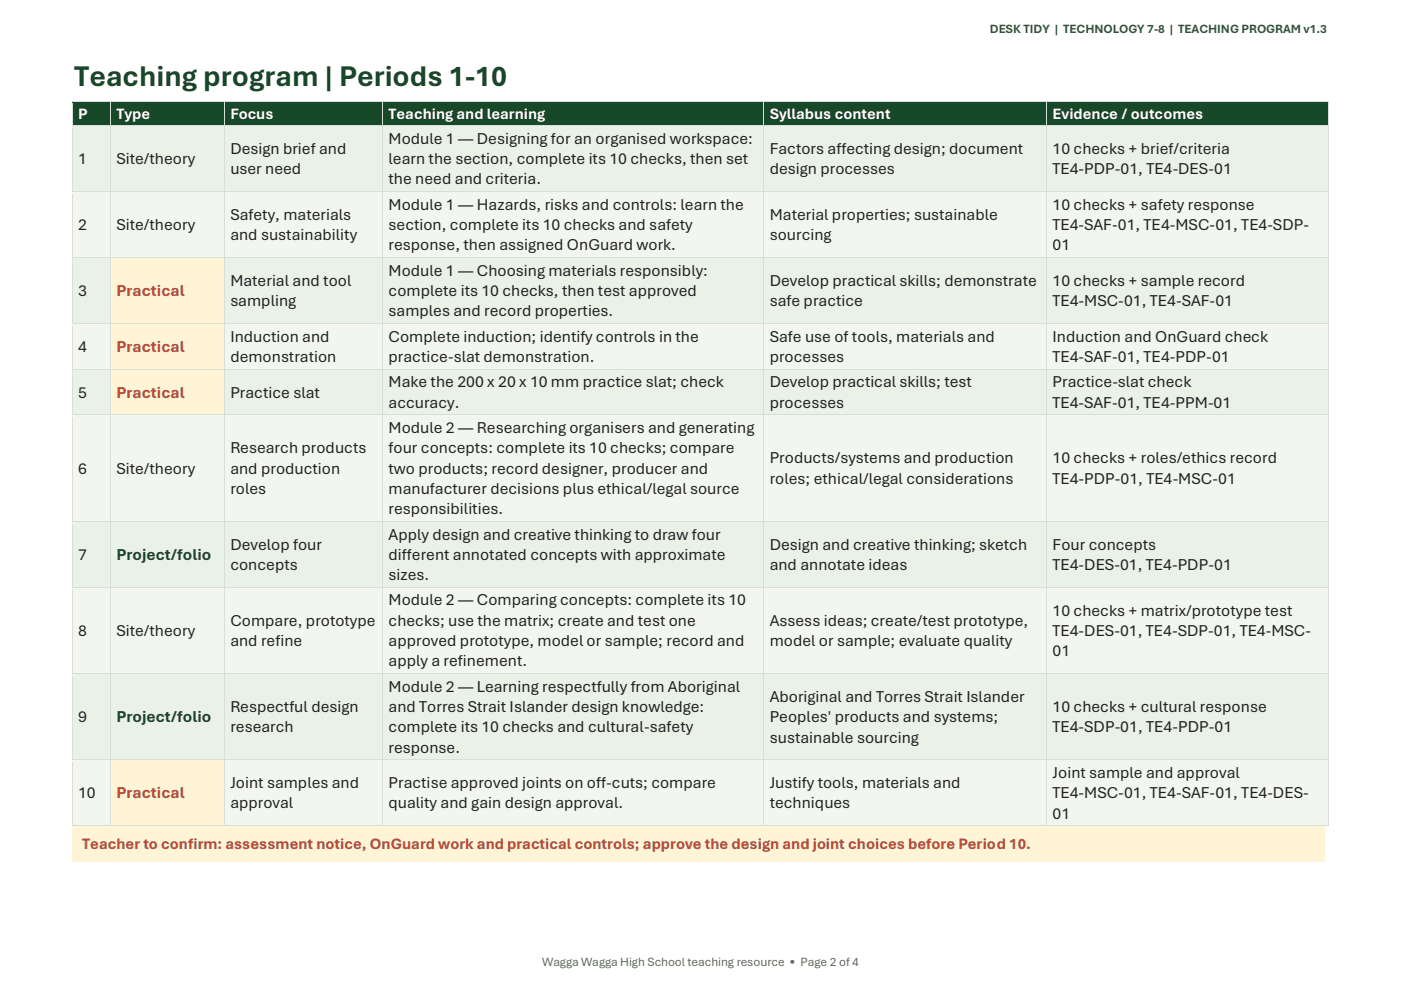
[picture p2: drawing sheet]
<svg xmlns="http://www.w3.org/2000/svg" width="297mm" height="210mm" viewBox="0 0 297 210" stroke-linecap="round" stroke-linejoin="round" font-family="sans-serif">
<defs><g id="words">
<text font-size="6.3" fill="#174829" x="15.7" y="18.2">Teaching program | Periods 1-10</text>
<g font-size="3.5" fill="#222">
<text x="16.6" y="34.8">1</text>
<text x="24.7" y="34.8">Site/theory</text>
<text x="48.8" y="32.6">Design brief and</text>
<text x="82.4" y="30.5">Module 1 — Designing for an organised workspace:</text>
<text x="82.4" y="34.8">learn the section, complete its 10 checks, then set</text>
<text x="163.1" y="32.6">Factors affecting design; document</text>
<text x="223.1" y="32.6">10 checks + brief/criteria</text>
<text x="48.8" y="36.9">user need</text>
<text x="82.4" y="39.1">the need and criteria.</text>
<text x="163.1" y="36.9">design processes</text>
<text x="223.1" y="36.9">TE4-PDP-01, TE4-DES-01</text>
<text x="48.8" y="46.6">Safety, materials</text>
<text x="82.4" y="44.5">Module 1 — Hazards, risks and controls: learn the</text>
<text x="163.1" y="46.6">Material properties; sustainable</text>
<text x="223.1" y="44.5">10 checks + safety response</text>
<text x="16.6" y="48.8">2</text>
<text x="24.7" y="48.8">Site/theory</text>
<text x="48.8" y="50.9">and sustainability</text>
<text x="82.4" y="48.8">section, complete its 10 checks and safety</text>
<text x="82.4" y="53.1">response, then assigned OnGuard work.</text>
<text x="163.1" y="50.9">sourcing</text>
<text x="223.1" y="48.8">TE4-SAF-01, TE4-MSC-01, TE4-SDP-</text>
<text x="223.1" y="53.1">01</text>
<text x="82.4" y="58.4">Module 1 — Choosing materials responsibly:</text>
<text x="16.6" y="62.8">3</text>
<text x="48.8" y="60.6">Material and tool</text>
<text x="48.8" y="64.9">sampling</text>
<text x="82.4" y="62.8">complete its 10 checks, then test approved</text>
<text x="163.1" y="60.6">Develop practical skills; demonstrate</text>
<text x="163.1" y="64.9">safe practice</text>
<text x="223.1" y="60.6">10 checks + sample record</text>
<text x="223.1" y="64.9">TE4-MSC-01, TE4-SAF-01</text>
<text x="82.4" y="67.1">samples and record properties.</text>
<text x="16.6" y="74.6">4</text>
<text x="48.8" y="72.4">Induction and</text>
<text x="48.8" y="76.7">demonstration</text>
<text x="82.4" y="72.4">Complete induction; identify controls in the</text>
<text x="82.4" y="76.7">practice-slat demonstration.</text>
<text x="163.1" y="72.4">Safe use of tools, materials and</text>
<text x="163.1" y="76.7">processes</text>
<text x="223.1" y="72.4">Induction and OnGuard check</text>
<text x="223.1" y="76.7">TE4-SAF-01, TE4-PDP-01</text>
<text x="82.4" y="82.1">Make the 200 x 20 x 10 mm practice slat; check</text>
<text x="163.1" y="82.1">Develop practical skills; test</text>
<text x="223.1" y="82.1">Practice-slat check</text>
<text x="16.6" y="84.3">5</text>
<text x="48.8" y="84.3">Practice slat</text>
<text x="82.4" y="86.4">accuracy.</text>
<text x="163.1" y="86.4">processes</text>
<text x="223.1" y="86.4">TE4-SAF-01, TE4-PPM-01</text>
<text x="82.4" y="91.8">Module 2 — Researching organisers and generating</text>
<text x="16.6" y="100.4">6</text>
<text x="24.7" y="100.4">Site/theory</text>
<text x="48.8" y="96.1">Research products</text>
<text x="48.8" y="100.4">and production</text>
<text x="82.4" y="96.1">four concepts: complete its 10 checks; compare</text>
<text x="82.4" y="100.4">two products; record designer, producer and</text>
<text x="163.1" y="98.2">Products/systems and production</text>
<text x="223.1" y="98.2">10 checks + roles/ethics record</text>
<text x="48.8" y="104.7">roles</text>
<text x="82.4" y="104.7">manufacturer decisions plus ethical/legal source</text>
<text x="163.1" y="102.5">roles; ethical/legal considerations</text>
<text x="223.1" y="102.5">TE4-PDP-01, TE4-MSC-01</text>
<text x="82.4" y="109">responsibilities.</text>
<text x="16.6" y="118.7">7</text>
<text x="48.8" y="116.5">Develop four</text>
<text x="82.4" y="114.4">Apply design and creative thinking to draw four</text>
<text x="82.4" y="118.7">different annotated concepts with approximate</text>
<text x="163.1" y="116.5">Design and creative thinking; sketch</text>
<text x="223.1" y="116.5">Four concepts</text>
<text x="48.8" y="120.8">concepts</text>
<text x="82.4" y="123">sizes.</text>
<text x="163.1" y="120.8">and annotate ideas</text>
<text x="223.1" y="120.8">TE4-DES-01, TE4-PDP-01</text>
<text x="82.4" y="128.3">Module 2 — Comparing concepts: complete its 10</text>
<text x="223.1" y="130.5">10 checks + matrix/prototype test</text>
<text x="16.6" y="134.8">8</text>
<text x="24.7" y="134.8">Site/theory</text>
<text x="48.8" y="132.7">Compare, prototype</text>
<text x="48.8" y="136.9">and refine</text>
<text x="82.4" y="132.7">checks; use the matrix; create and test one</text>
<text x="82.4" y="136.9">approved prototype, model or sample; record and</text>
<text x="163.1" y="132.7">Assess ideas; create/test prototype,</text>
<text x="163.1" y="136.9">model or sample; evaluate quality</text>
<text x="223.1" y="134.8">TE4-DES-01, TE4-SDP-01, TE4-MSC-</text>
<text x="82.4" y="141.2">apply a refinement.</text>
<text x="223.1" y="139.1">01</text>
<text x="82.4" y="146.6">Module 2 — Learning respectfully from Aboriginal</text>
<text x="163.1" y="148.8">Aboriginal and Torres Strait Islander</text>
<text x="16.6" y="153.1">9</text>
<text x="48.8" y="151">Respectful design</text>
<text x="48.8" y="155.2">research</text>
<text x="82.4" y="151">and Torres Strait Islander design knowledge:</text>
<text x="82.4" y="155.2">complete its 10 checks and cultural-safety</text>
<text x="163.1" y="153.1">Peoples' products and systems;</text>
<text x="223.1" y="151">10 checks + cultural response</text>
<text x="223.1" y="155.2">TE4-SDP-01, TE4-PDP-01</text>
<text x="82.4" y="159.5">response.</text>
<text x="163.1" y="157.4">sustainable sourcing</text>
<text x="48.8" y="167.1">Joint samples and</text>
<text x="82.4" y="167.1">Practise approved joints on off-cuts; compare</text>
<text x="163.1" y="167.1">Justify tools, materials and</text>
<text x="223.1" y="164.9">Joint sample and approval</text>
<text x="16.6" y="169.2">10</text>
<text x="48.8" y="171.4">approval</text>
<text x="82.4" y="171.4">quality and gain design approval.</text>
<text x="163.1" y="171.4">techniques</text>
<text x="223.1" y="169.2">TE4-MSC-01, TE4-SAF-01, TE4-DES-</text>
<text x="223.1" y="173.5">01</text>
</g>
<g font-size="3.5" fill="#bd472f">
<text x="24.7" y="62.8">Practical</text>
<text x="24.7" y="74.6">Practical</text>
<text x="24.7" y="84.3">Practical</text>
<text x="24.7" y="169.2">Practical</text>
</g>
<g font-size="3.5" fill="#174829">
<text x="24.7" y="118.7">Project/folio</text>
<text x="24.7" y="153.1">Project/folio</text>
</g>
<g font-size="3.3" fill="#fff">
<text x="16.6" y="25.2">P</text>
<text x="24.7" y="25.2">Type</text>
<text x="48.8" y="25.2">Focus</text>
<text x="82.4" y="25.2">Teaching and learning</text>
<text x="163.1" y="25.2">Syllabus content</text>
<text x="223.1" y="25.2">Evidence / outcomes</text>
</g>
<text font-size="3.3" fill="#bd472f" x="17.4" y="179.9">Teacher to confirm: assessment notice, OnGuard work and practical controls; approve the design and joint choices before Period 10.</text>
<text font-size="2.7" fill="#315d3a" x="209.8" y="7.1">DESK TIDY | TECHNOLOGY 7-8 | TEACHING PROGRAM v1.3</text>
<text font-size="2.7" fill="#5f685f" x="114.9" y="204.8">Wagga Wagga High School teaching resource • Page 2 of 4</text>
</g></defs>
<g fill="#174829">
<path d="M15.4 21.6h7.9v4.9h-7.9z" fill-rule="evenodd"/>
<path d="M16.6 22h5.6v4.1h-5.6z" fill-rule="evenodd"/>
<path d="M23.5 21.6h24v4.9h-24z" fill-rule="evenodd"/>
<path d="M24.7 22h21.7v4.1h-21.7z" fill-rule="evenodd"/>
<path d="M47.7 21.6h33.3v4.9h-33.3z" fill-rule="evenodd"/>
<path d="M48.8 22h31.1v4.1h-31.1z" fill-rule="evenodd"/>
<path d="M81.2 21.6h80.6v4.9h-80.6z" fill-rule="evenodd"/>
<path d="M82.4 22h78.3v4.1h-78.3z" fill-rule="evenodd"/>
<path d="M162 21.6h59.7v4.9h-59.7z" fill-rule="evenodd"/>
<path d="M163.1 22h57.5v4.1h-57.5z" fill-rule="evenodd"/>
<path d="M221.9 21.6h59.7v4.9h-59.7z" fill-rule="evenodd"/>
<path d="M223.1 22h57.3v4.1h-57.3z" fill-rule="evenodd"/>
</g>
<g fill="#d8ded9">
<path d="M15.2 21.3h.2v.7h-.2z" fill-rule="evenodd"/>
<path d="M15.2 21.3h.2v.3h-.2z" fill-rule="evenodd"/>
</g>
<path d="M15.4 21.4h7.9" fill="none" stroke="#d8ded9" stroke-width=".21"/>
<path d="M15.4 21.8h7.9" fill="none" stroke="#174829" stroke-width=".42"/>
<g fill="#d8ded9">
<path d="M23.3 21.6h.2v.4h-.2z" fill-rule="evenodd"/>
<path d="M23.3 21.3h.2v.3h-.2z" fill-rule="evenodd"/>
</g>
<path d="M23.5 21.4h24" fill="none" stroke="#d8ded9" stroke-width=".21"/>
<path d="M23.5 21.8h24" fill="none" stroke="#174829" stroke-width=".42"/>
<g fill="#d8ded9">
<path d="M47.5 21.6h.2v.4h-.2z" fill-rule="evenodd"/>
<path d="M47.5 21.3h.2v.3h-.2z" fill-rule="evenodd"/>
</g>
<path d="M47.7 21.4h33.3" fill="none" stroke="#d8ded9" stroke-width=".21"/>
<path d="M47.7 21.8h33.3" fill="none" stroke="#174829" stroke-width=".42"/>
<g fill="#d8ded9">
<path d="M81 21.6h.2v.4h-.2z" fill-rule="evenodd"/>
<path d="M81 21.3h.2v.3h-.2z" fill-rule="evenodd"/>
</g>
<path d="M81.2 21.4h80.6" fill="none" stroke="#d8ded9" stroke-width=".21"/>
<path d="M81.2 21.8h80.6" fill="none" stroke="#174829" stroke-width=".42"/>
<g fill="#d8ded9">
<path d="M161.8 21.6h.2v.4h-.2z" fill-rule="evenodd"/>
<path d="M161.8 21.3h.2v.3h-.2z" fill-rule="evenodd"/>
</g>
<path d="M162 21.4h59.7" fill="none" stroke="#d8ded9" stroke-width=".21"/>
<path d="M162 21.8h59.7" fill="none" stroke="#174829" stroke-width=".42"/>
<g fill="#d8ded9">
<path d="M221.7 21.6h.2v.4h-.2z" fill-rule="evenodd"/>
<path d="M221.7 21.3h.2v.3h-.2z" fill-rule="evenodd"/>
</g>
<path d="M221.9 21.4h59.6" fill="none" stroke="#d8ded9" stroke-width=".21"/>
<path d="M221.9 21.8h59.6" fill="none" stroke="#174829" stroke-width=".42"/>
<g fill="#d8ded9">
<path d="M281.5 21.3h.2v.7h-.2z" fill-rule="evenodd"/>
<path d="M281.5 21.3h.2v.3h-.2z" fill-rule="evenodd"/>
</g>
<path d="M15.3 26.3h266.3" fill="none" stroke="#174829" stroke-width=".42"/>
<path d="M15.3 22v4.5M23.4 22v4.5M47.6 22v4.5M81.1 22v4.5M161.9 22v4.5M221.8 22v4.5M281.6 22v4.5" fill="none" stroke="#d8ded9" stroke-width=".21"/>
<g fill="#eaf1e7">
<path d="M15.4 26.7h7.9v13.8h-7.9z" fill-rule="evenodd"/>
<path d="M16.6 31.5h5.6v4.2h-5.6z" fill-rule="evenodd"/>
<path d="M23.5 26.7h24v13.8h-24z" fill-rule="evenodd"/>
<path d="M24.7 31.5h21.7v4.2h-21.7z" fill-rule="evenodd"/>
<path d="M47.7 26.7h33.3v13.8h-33.3z" fill-rule="evenodd"/>
<path d="M48.8 29.3h31.1v4.3h-31.1z" fill-rule="evenodd"/>
<path d="M48.8 33.6h31.1v4.3h-31.1z" fill-rule="evenodd"/>
<path d="M81.2 26.7h80.6v13.8h-80.6z" fill-rule="evenodd"/>
<path d="M82.4 27.1h78.3v4.4h-78.3z" fill-rule="evenodd"/>
<path d="M82.4 31.5h78.3v4.2h-78.3z" fill-rule="evenodd"/>
<path d="M82.4 35.7h78.3v4.4h-78.3z" fill-rule="evenodd"/>
<path d="M162 26.7h59.7v13.8h-59.7z" fill-rule="evenodd"/>
<path d="M163.1 29.3h57.5v4.3h-57.5z" fill-rule="evenodd"/>
<path d="M163.1 33.6h57.5v4.3h-57.5z" fill-rule="evenodd"/>
<path d="M221.9 26.7h59.7v13.8h-59.7z" fill-rule="evenodd"/>
<path d="M223.1 29.3h57.3v4.3h-57.3z" fill-rule="evenodd"/>
<path d="M223.1 33.6h57.3v4.3h-57.3z" fill-rule="evenodd"/>
</g>
<path d="M15.2 26.5h.2v.6h-.2z" fill-rule="evenodd" fill="#d8ded9"/>
<path d="M15.4 26.6h7.9" fill="none" stroke="#d8ded9" stroke-width=".21"/>
<path d="M15.4 26.9h7.9" fill="none" stroke="#eaf1e7" stroke-width=".42"/>
<path d="M23.3 26.5h.2v.6h-.2z" fill-rule="evenodd" fill="#d8ded9"/>
<path d="M23.5 26.6h24" fill="none" stroke="#d8ded9" stroke-width=".21"/>
<path d="M23.5 26.9h24" fill="none" stroke="#eaf1e7" stroke-width=".42"/>
<path d="M47.5 26.5h.2v.6h-.2z" fill-rule="evenodd" fill="#d8ded9"/>
<path d="M47.7 26.6h33.3" fill="none" stroke="#d8ded9" stroke-width=".21"/>
<path d="M47.7 26.9h33.3" fill="none" stroke="#eaf1e7" stroke-width=".42"/>
<path d="M81 26.5h.2v.6h-.2z" fill-rule="evenodd" fill="#d8ded9"/>
<path d="M81.2 26.6h80.6" fill="none" stroke="#d8ded9" stroke-width=".21"/>
<path d="M81.2 26.9h80.6" fill="none" stroke="#eaf1e7" stroke-width=".42"/>
<path d="M161.8 26.5h.2v.6h-.2z" fill-rule="evenodd" fill="#d8ded9"/>
<path d="M162 26.6h59.7" fill="none" stroke="#d8ded9" stroke-width=".21"/>
<path d="M162 26.9h59.7" fill="none" stroke="#eaf1e7" stroke-width=".42"/>
<path d="M221.7 26.5h.2v.6h-.2z" fill-rule="evenodd" fill="#d8ded9"/>
<path d="M221.9 26.6h59.6" fill="none" stroke="#d8ded9" stroke-width=".21"/>
<path d="M221.9 26.9h59.6" fill="none" stroke="#eaf1e7" stroke-width=".42"/>
<path d="M281.5 26.5h.2v.6h-.2z" fill-rule="evenodd" fill="#d8ded9"/>
<path d="M15.3 40.3h266.3" fill="none" stroke="#eaf1e7" stroke-width=".42"/>
<path d="M15.3 27.1v13.4M23.4 27.1v13.4M47.6 27.1v13.4M81.1 27.1v13.4M161.9 27.1v13.4M221.8 27.1v13.4M281.6 27.1v13.4" fill="none" stroke="#d8ded9" stroke-width=".21"/>
<g fill="#f3f6f0">
<path d="M15.4 40.7h7.9v13.7h-7.9z" fill-rule="evenodd"/>
<path d="M16.6 45.4h5.6v4.3h-5.6z" fill-rule="evenodd"/>
<path d="M23.5 40.7h24v13.7h-24z" fill-rule="evenodd"/>
<path d="M24.7 45.4h21.7v4.3h-21.7z" fill-rule="evenodd"/>
<path d="M47.7 40.7h33.3v13.7h-33.3z" fill-rule="evenodd"/>
<path d="M48.8 43.3h31.1v4.3h-31.1z" fill-rule="evenodd"/>
<path d="M48.8 47.6h31.1v4.3h-31.1z" fill-rule="evenodd"/>
<path d="M81.2 40.7h80.6v13.7h-80.6z" fill-rule="evenodd"/>
<path d="M82.4 41.1h78.3v4.3h-78.3z" fill-rule="evenodd"/>
<path d="M82.4 45.4h78.3v4.3h-78.3z" fill-rule="evenodd"/>
<path d="M82.4 49.7h78.3v4.3h-78.3z" fill-rule="evenodd"/>
<path d="M162 40.7h59.7v13.7h-59.7z" fill-rule="evenodd"/>
<path d="M163.1 43.3h57.5v4.3h-57.5z" fill-rule="evenodd"/>
<path d="M163.1 47.6h57.5v4.3h-57.5z" fill-rule="evenodd"/>
<path d="M221.9 40.7h59.7v13.7h-59.7z" fill-rule="evenodd"/>
<path d="M223.1 41.1h57.3v4.3h-57.3z" fill-rule="evenodd"/>
<path d="M223.1 45.4h57.3v4.3h-57.3z" fill-rule="evenodd"/>
<path d="M223.1 49.7h57.3v4.3h-57.3z" fill-rule="evenodd"/>
</g>
<path d="M15.2 40.5h.2v.6h-.2z" fill-rule="evenodd" fill="#d8ded9"/>
<path d="M15.4 40.6h7.9" fill="none" stroke="#d8ded9" stroke-width=".21"/>
<path d="M15.4 40.9h7.9" fill="none" stroke="#f3f6f0" stroke-width=".42"/>
<path d="M23.3 40.5h.2v.6h-.2z" fill-rule="evenodd" fill="#d8ded9"/>
<path d="M23.5 40.6h24" fill="none" stroke="#d8ded9" stroke-width=".21"/>
<path d="M23.5 40.9h24" fill="none" stroke="#f3f6f0" stroke-width=".42"/>
<path d="M47.5 40.5h.2v.6h-.2z" fill-rule="evenodd" fill="#d8ded9"/>
<path d="M47.7 40.6h33.3" fill="none" stroke="#d8ded9" stroke-width=".21"/>
<path d="M47.7 40.9h33.3" fill="none" stroke="#f3f6f0" stroke-width=".42"/>
<path d="M81 40.5h.2v.6h-.2z" fill-rule="evenodd" fill="#d8ded9"/>
<path d="M81.2 40.6h80.6" fill="none" stroke="#d8ded9" stroke-width=".21"/>
<path d="M81.2 40.9h80.6" fill="none" stroke="#f3f6f0" stroke-width=".42"/>
<path d="M161.8 40.5h.2v.6h-.2z" fill-rule="evenodd" fill="#d8ded9"/>
<path d="M162 40.6h59.7" fill="none" stroke="#d8ded9" stroke-width=".21"/>
<path d="M162 40.9h59.7" fill="none" stroke="#f3f6f0" stroke-width=".42"/>
<path d="M221.7 40.5h.2v.6h-.2z" fill-rule="evenodd" fill="#d8ded9"/>
<path d="M221.9 40.6h59.6" fill="none" stroke="#d8ded9" stroke-width=".21"/>
<path d="M221.9 40.9h59.6" fill="none" stroke="#f3f6f0" stroke-width=".42"/>
<path d="M281.5 40.5h.2v.6h-.2z" fill-rule="evenodd" fill="#d8ded9"/>
<path d="M15.3 54.2h266.3" fill="none" stroke="#f3f6f0" stroke-width=".42"/>
<path d="M15.3 41.1v13.3M23.4 41.1v13.3M47.6 41.1v13.3M81.1 41.1v13.3M161.9 41.1v13.3M221.8 41.1v13.3M281.6 41.1v13.3" fill="none" stroke="#d8ded9" stroke-width=".21"/>
<g fill="#eaf1e7">
<path d="M15.4 54.7h7.9v13.8h-7.9z" fill-rule="evenodd"/>
<path d="M16.6 59.4h5.6v4.3h-5.6z" fill-rule="evenodd"/>
</g>
<g fill="#fff5d6">
<path d="M23.5 54.7h24v13.8h-24z" fill-rule="evenodd"/>
<path d="M24.7 59.4h21.7v4.3h-21.7z" fill-rule="evenodd"/>
</g>
<g fill="#eaf1e7">
<path d="M47.7 54.7h33.3v13.8h-33.3z" fill-rule="evenodd"/>
<path d="M48.8 57.2h31.1v4.4h-31.1z" fill-rule="evenodd"/>
<path d="M48.8 61.6h31.1v4.3h-31.1z" fill-rule="evenodd"/>
<path d="M81.2 54.7h80.6v13.8h-80.6z" fill-rule="evenodd"/>
<path d="M82.4 55.1h78.3v4.3h-78.3z" fill-rule="evenodd"/>
<path d="M82.4 59.4h78.3v4.3h-78.3z" fill-rule="evenodd"/>
<path d="M82.4 63.7h78.3v4.3h-78.3z" fill-rule="evenodd"/>
<path d="M162 54.7h59.7v13.8h-59.7z" fill-rule="evenodd"/>
<path d="M163.1 57.2h57.5v4.4h-57.5z" fill-rule="evenodd"/>
<path d="M163.1 61.6h57.5v4.3h-57.5z" fill-rule="evenodd"/>
<path d="M221.9 54.7h59.7v13.8h-59.7z" fill-rule="evenodd"/>
<path d="M223.1 57.2h57.3v4.4h-57.3z" fill-rule="evenodd"/>
<path d="M223.1 61.6h57.3v4.3h-57.3z" fill-rule="evenodd"/>
</g>
<path d="M15.2 54.4h.2v.7h-.2z" fill-rule="evenodd" fill="#d8ded9"/>
<path d="M15.4 54.6h7.9" fill="none" stroke="#d8ded9" stroke-width=".21"/>
<path d="M15.4 54.9h7.9" fill="none" stroke="#eaf1e7" stroke-width=".42"/>
<path d="M23.3 54.4h.2v.7h-.2z" fill-rule="evenodd" fill="#d8ded9"/>
<path d="M23.5 54.6h24" fill="none" stroke="#d8ded9" stroke-width=".21"/>
<path d="M23.5 54.9h24" fill="none" stroke="#fff5d6" stroke-width=".42"/>
<path d="M47.5 54.4h.2v.7h-.2z" fill-rule="evenodd" fill="#d8ded9"/>
<path d="M47.7 54.6h33.3" fill="none" stroke="#d8ded9" stroke-width=".21"/>
<path d="M47.7 54.9h33.3" fill="none" stroke="#eaf1e7" stroke-width=".42"/>
<path d="M81 54.4h.2v.7h-.2z" fill-rule="evenodd" fill="#d8ded9"/>
<path d="M81.2 54.6h80.6" fill="none" stroke="#d8ded9" stroke-width=".21"/>
<path d="M81.2 54.9h80.6" fill="none" stroke="#eaf1e7" stroke-width=".42"/>
<path d="M161.8 54.4h.2v.7h-.2z" fill-rule="evenodd" fill="#d8ded9"/>
<path d="M162 54.6h59.7" fill="none" stroke="#d8ded9" stroke-width=".21"/>
<path d="M162 54.9h59.7" fill="none" stroke="#eaf1e7" stroke-width=".42"/>
<path d="M221.7 54.4h.2v.7h-.2z" fill-rule="evenodd" fill="#d8ded9"/>
<path d="M221.9 54.6h59.6" fill="none" stroke="#d8ded9" stroke-width=".21"/>
<path d="M221.9 54.9h59.6" fill="none" stroke="#eaf1e7" stroke-width=".42"/>
<path d="M281.5 54.4h.2v.7h-.2z" fill-rule="evenodd" fill="#d8ded9"/>
<path d="M15.3 68.3h8.2M47.6 68.3h234" fill="none" stroke="#eaf1e7" stroke-width=".42"/>
<path d="M15.3 55.1v13.4M23.4 55.1v13.4M47.6 55.1v13.4M81.1 55.1v13.4M161.9 55.1v13.4M221.8 55.1v13.4M281.6 55.1v13.4" fill="none" stroke="#d8ded9" stroke-width=".21"/>
<path d="M23.5 68.3h24.1" fill="none" stroke="#fff5d6" stroke-width=".42"/>
<g fill="#f3f6f0">
<path d="M15.4 68.7h7.9v9.4h-7.9z" fill-rule="evenodd"/>
<path d="M16.6 71.2h5.6v4.3h-5.6z" fill-rule="evenodd"/>
</g>
<g fill="#fff5d6">
<path d="M23.5 68.7h24v9.4h-24z" fill-rule="evenodd"/>
<path d="M24.7 71.2h21.7v4.3h-21.7z" fill-rule="evenodd"/>
</g>
<g fill="#f3f6f0">
<path d="M47.7 68.7h33.3v9.4h-33.3z" fill-rule="evenodd"/>
<path d="M48.8 69.1h31.1v4.3h-31.1z" fill-rule="evenodd"/>
<path d="M48.8 73.4h31.1v4.3h-31.1z" fill-rule="evenodd"/>
<path d="M81.2 68.7h80.6v9.4h-80.6z" fill-rule="evenodd"/>
<path d="M82.4 69.1h78.3v4.3h-78.3z" fill-rule="evenodd"/>
<path d="M82.4 73.4h78.3v4.3h-78.3z" fill-rule="evenodd"/>
<path d="M162 68.7h59.7v9.4h-59.7z" fill-rule="evenodd"/>
<path d="M163.1 69.1h57.5v4.3h-57.5z" fill-rule="evenodd"/>
<path d="M163.1 73.4h57.5v4.3h-57.5z" fill-rule="evenodd"/>
<path d="M221.9 68.7h59.7v9.4h-59.7z" fill-rule="evenodd"/>
<path d="M223.1 69.1h57.3v4.3h-57.3z" fill-rule="evenodd"/>
<path d="M223.1 73.4h57.3v4.3h-57.3z" fill-rule="evenodd"/>
</g>
<path d="M15.2 68.5h.2v.6h-.2z" fill-rule="evenodd" fill="#d8ded9"/>
<path d="M15.4 68.6h7.9" fill="none" stroke="#d8ded9" stroke-width=".21"/>
<path d="M15.4 68.9h7.9" fill="none" stroke="#f3f6f0" stroke-width=".42"/>
<path d="M23.3 68.5h.2v.6h-.2z" fill-rule="evenodd" fill="#d8ded9"/>
<path d="M23.5 68.6h24" fill="none" stroke="#d8ded9" stroke-width=".21"/>
<path d="M23.5 68.9h24" fill="none" stroke="#fff5d6" stroke-width=".42"/>
<path d="M47.5 68.5h.2v.6h-.2z" fill-rule="evenodd" fill="#d8ded9"/>
<path d="M47.7 68.6h33.3" fill="none" stroke="#d8ded9" stroke-width=".21"/>
<path d="M47.7 68.9h33.3" fill="none" stroke="#f3f6f0" stroke-width=".42"/>
<path d="M81 68.5h.2v.6h-.2z" fill-rule="evenodd" fill="#d8ded9"/>
<path d="M81.2 68.6h80.6" fill="none" stroke="#d8ded9" stroke-width=".21"/>
<path d="M81.2 68.9h80.6" fill="none" stroke="#f3f6f0" stroke-width=".42"/>
<path d="M161.8 68.5h.2v.6h-.2z" fill-rule="evenodd" fill="#d8ded9"/>
<path d="M162 68.6h59.7" fill="none" stroke="#d8ded9" stroke-width=".21"/>
<path d="M162 68.9h59.7" fill="none" stroke="#f3f6f0" stroke-width=".42"/>
<path d="M221.7 68.5h.2v.6h-.2z" fill-rule="evenodd" fill="#d8ded9"/>
<path d="M221.9 68.6h59.6" fill="none" stroke="#d8ded9" stroke-width=".21"/>
<path d="M221.9 68.9h59.6" fill="none" stroke="#f3f6f0" stroke-width=".42"/>
<path d="M281.5 68.5h.2v.6h-.2z" fill-rule="evenodd" fill="#d8ded9"/>
<path d="M15.3 77.9h8.2M47.6 77.9h234" fill="none" stroke="#f3f6f0" stroke-width=".42"/>
<path d="M15.3 69.1v9M23.4 69.1v9M47.6 69.1v9M81.1 69.1v9M161.9 69.1v9M221.8 69.1v9M281.6 69.1v9" fill="none" stroke="#d8ded9" stroke-width=".21"/>
<path d="M23.5 77.9h24.1" fill="none" stroke="#fff5d6" stroke-width=".42"/>
<g fill="#eaf1e7">
<path d="M15.4 78.3h7.9v9.5h-7.9z" fill-rule="evenodd"/>
<path d="M16.6 80.9h5.6v4.3h-5.6z" fill-rule="evenodd"/>
</g>
<g fill="#fff5d6">
<path d="M23.5 78.3h24v9.5h-24z" fill-rule="evenodd"/>
<path d="M24.7 80.9h21.7v4.3h-21.7z" fill-rule="evenodd"/>
</g>
<g fill="#eaf1e7">
<path d="M47.7 78.3h33.3v9.5h-33.3z" fill-rule="evenodd"/>
<path d="M48.8 80.9h31.1v4.3h-31.1z" fill-rule="evenodd"/>
<path d="M81.2 78.3h80.6v9.5h-80.6z" fill-rule="evenodd"/>
<path d="M82.4 78.8h78.3v4.3h-78.3z" fill-rule="evenodd"/>
<path d="M82.4 83.1h78.3v4.3h-78.3z" fill-rule="evenodd"/>
<path d="M162 78.3h59.7v9.5h-59.7z" fill-rule="evenodd"/>
<path d="M163.1 78.8h57.5v4.3h-57.5z" fill-rule="evenodd"/>
<path d="M163.1 83.1h57.5v4.3h-57.5z" fill-rule="evenodd"/>
<path d="M221.9 78.3h59.7v9.5h-59.7z" fill-rule="evenodd"/>
<path d="M223.1 78.8h57.3v4.3h-57.3z" fill-rule="evenodd"/>
<path d="M223.1 83.1h57.3v4.3h-57.3z" fill-rule="evenodd"/>
</g>
<path d="M15.2 78.1h.2v.7h-.2z" fill-rule="evenodd" fill="#d8ded9"/>
<path d="M15.4 78.2h7.9" fill="none" stroke="#d8ded9" stroke-width=".21"/>
<path d="M15.4 78.5h7.9" fill="none" stroke="#eaf1e7" stroke-width=".42"/>
<path d="M23.3 78.1h.2v.7h-.2z" fill-rule="evenodd" fill="#d8ded9"/>
<path d="M23.5 78.2h24" fill="none" stroke="#d8ded9" stroke-width=".21"/>
<path d="M23.5 78.5h24" fill="none" stroke="#fff5d6" stroke-width=".42"/>
<path d="M47.5 78.1h.2v.7h-.2z" fill-rule="evenodd" fill="#d8ded9"/>
<path d="M47.7 78.2h33.3" fill="none" stroke="#d8ded9" stroke-width=".21"/>
<path d="M47.7 78.5h33.3" fill="none" stroke="#eaf1e7" stroke-width=".42"/>
<path d="M81 78.1h.2v.7h-.2z" fill-rule="evenodd" fill="#d8ded9"/>
<path d="M81.2 78.2h80.6" fill="none" stroke="#d8ded9" stroke-width=".21"/>
<path d="M81.2 78.5h80.6" fill="none" stroke="#eaf1e7" stroke-width=".42"/>
<path d="M161.8 78.1h.2v.7h-.2z" fill-rule="evenodd" fill="#d8ded9"/>
<path d="M162 78.2h59.7" fill="none" stroke="#d8ded9" stroke-width=".21"/>
<path d="M162 78.5h59.7" fill="none" stroke="#eaf1e7" stroke-width=".42"/>
<path d="M221.7 78.1h.2v.7h-.2z" fill-rule="evenodd" fill="#d8ded9"/>
<path d="M221.9 78.2h59.6" fill="none" stroke="#d8ded9" stroke-width=".21"/>
<path d="M221.9 78.5h59.6" fill="none" stroke="#eaf1e7" stroke-width=".42"/>
<path d="M281.5 78.1h.2v.7h-.2z" fill-rule="evenodd" fill="#d8ded9"/>
<path d="M15.3 87.6h8.2M47.6 87.6h234" fill="none" stroke="#eaf1e7" stroke-width=".42"/>
<path d="M15.3 78.8v9M23.4 78.8v9M47.6 78.8v9M81.1 78.8v9M161.9 78.8v9M221.8 78.8v9M281.6 78.8v9" fill="none" stroke="#d8ded9" stroke-width=".21"/>
<path d="M23.5 87.6h24.1" fill="none" stroke="#fff5d6" stroke-width=".42"/>
<g fill="#f3f6f0">
<path d="M15.4 88h7.9v22.4h-7.9z" fill-rule="evenodd"/>
<path d="M16.6 97h5.6v4.4h-5.6z" fill-rule="evenodd"/>
<path d="M23.5 88h24v22.4h-24z" fill-rule="evenodd"/>
<path d="M24.7 97h21.7v4.4h-21.7z" fill-rule="evenodd"/>
<path d="M47.7 88h33.3v22.4h-33.3z" fill-rule="evenodd"/>
<path d="M48.8 92.7h31.1v4.3h-31.1z" fill-rule="evenodd"/>
<path d="M48.8 97h31.1v4.4h-31.1z" fill-rule="evenodd"/>
<path d="M48.8 101.4h31.1v4.2h-31.1z" fill-rule="evenodd"/>
<path d="M81.2 88h80.6v22.4h-80.6z" fill-rule="evenodd"/>
<path d="M82.4 88.4h78.3v4.3h-78.3z" fill-rule="evenodd"/>
<path d="M82.4 92.7h78.3v4.3h-78.3z" fill-rule="evenodd"/>
<path d="M82.4 97h78.3v4.4h-78.3z" fill-rule="evenodd"/>
<path d="M82.4 101.4h78.3v4.2h-78.3z" fill-rule="evenodd"/>
<path d="M82.4 105.6h78.3v4.4h-78.3z" fill-rule="evenodd"/>
<path d="M162 88h59.7v22.4h-59.7z" fill-rule="evenodd"/>
<path d="M163.1 94.9h57.5v4.3h-57.5z" fill-rule="evenodd"/>
<path d="M163.1 99.2h57.5v4.3h-57.5z" fill-rule="evenodd"/>
<path d="M221.9 88h59.7v22.4h-59.7z" fill-rule="evenodd"/>
<path d="M223.1 94.9h57.3v4.3h-57.3z" fill-rule="evenodd"/>
<path d="M223.1 99.2h57.3v4.3h-57.3z" fill-rule="evenodd"/>
</g>
<path d="M15.2 87.8h.2v.6h-.2z" fill-rule="evenodd" fill="#d8ded9"/>
<path d="M15.4 87.9h7.9" fill="none" stroke="#d8ded9" stroke-width=".21"/>
<path d="M15.4 88.2h7.9" fill="none" stroke="#f3f6f0" stroke-width=".42"/>
<path d="M23.3 87.8h.2v.6h-.2z" fill-rule="evenodd" fill="#d8ded9"/>
<path d="M23.5 87.9h24" fill="none" stroke="#d8ded9" stroke-width=".21"/>
<path d="M23.5 88.2h24" fill="none" stroke="#f3f6f0" stroke-width=".42"/>
<path d="M47.5 87.8h.2v.6h-.2z" fill-rule="evenodd" fill="#d8ded9"/>
<path d="M47.7 87.9h33.3" fill="none" stroke="#d8ded9" stroke-width=".21"/>
<path d="M47.7 88.2h33.3" fill="none" stroke="#f3f6f0" stroke-width=".42"/>
<path d="M81 87.8h.2v.6h-.2z" fill-rule="evenodd" fill="#d8ded9"/>
<path d="M81.2 87.9h80.6" fill="none" stroke="#d8ded9" stroke-width=".21"/>
<path d="M81.2 88.2h80.6" fill="none" stroke="#f3f6f0" stroke-width=".42"/>
<path d="M161.8 87.8h.2v.6h-.2z" fill-rule="evenodd" fill="#d8ded9"/>
<path d="M162 87.9h59.7" fill="none" stroke="#d8ded9" stroke-width=".21"/>
<path d="M162 88.2h59.7" fill="none" stroke="#f3f6f0" stroke-width=".42"/>
<path d="M221.7 87.8h.2v.6h-.2z" fill-rule="evenodd" fill="#d8ded9"/>
<path d="M221.9 87.9h59.6" fill="none" stroke="#d8ded9" stroke-width=".21"/>
<path d="M221.9 88.2h59.6" fill="none" stroke="#f3f6f0" stroke-width=".42"/>
<path d="M281.5 87.8h.2v.6h-.2z" fill-rule="evenodd" fill="#d8ded9"/>
<path d="M15.3 110.2h266.3" fill="none" stroke="#f3f6f0" stroke-width=".42"/>
<path d="M15.3 88.4v22M23.4 88.4v22M47.6 88.4v22M81.1 88.4v22M161.9 88.4v22M221.8 88.4v22M281.6 88.4v22" fill="none" stroke="#d8ded9" stroke-width=".21"/>
<g fill="#eaf1e7">
<path d="M15.4 110.6h7.9v13.8h-7.9z" fill-rule="evenodd"/>
<path d="M16.6 115.3h5.6v4.4h-5.6z" fill-rule="evenodd"/>
<path d="M23.5 110.6h24v13.8h-24z" fill-rule="evenodd"/>
<path d="M24.7 115.3h21.7v4.4h-21.7z" fill-rule="evenodd"/>
<path d="M47.7 110.6h33.3v13.8h-33.3z" fill-rule="evenodd"/>
<path d="M48.8 113.2h31.1v4.3h-31.1z" fill-rule="evenodd"/>
<path d="M48.8 117.5h31.1v4.3h-31.1z" fill-rule="evenodd"/>
<path d="M81.2 110.6h80.6v13.8h-80.6z" fill-rule="evenodd"/>
<path d="M82.4 111h78.3v4.3h-78.3z" fill-rule="evenodd"/>
<path d="M82.4 115.3h78.3v4.4h-78.3z" fill-rule="evenodd"/>
<path d="M82.4 119.7h78.3v4.2h-78.3z" fill-rule="evenodd"/>
<path d="M162 110.6h59.7v13.8h-59.7z" fill-rule="evenodd"/>
<path d="M163.1 113.2h57.5v4.3h-57.5z" fill-rule="evenodd"/>
<path d="M163.1 117.5h57.5v4.3h-57.5z" fill-rule="evenodd"/>
<path d="M221.9 110.6h59.7v13.8h-59.7z" fill-rule="evenodd"/>
<path d="M223.1 113.2h57.3v4.3h-57.3z" fill-rule="evenodd"/>
<path d="M223.1 117.5h57.3v4.3h-57.3z" fill-rule="evenodd"/>
</g>
<path d="M15.2 110.4h.2v.6h-.2z" fill-rule="evenodd" fill="#d8ded9"/>
<path d="M15.4 110.5h7.9" fill="none" stroke="#d8ded9" stroke-width=".21"/>
<path d="M15.4 110.8h7.9" fill="none" stroke="#eaf1e7" stroke-width=".42"/>
<path d="M23.3 110.4h.2v.6h-.2z" fill-rule="evenodd" fill="#d8ded9"/>
<path d="M23.5 110.5h24" fill="none" stroke="#d8ded9" stroke-width=".21"/>
<path d="M23.5 110.8h24" fill="none" stroke="#eaf1e7" stroke-width=".42"/>
<path d="M47.5 110.4h.2v.6h-.2z" fill-rule="evenodd" fill="#d8ded9"/>
<path d="M47.7 110.5h33.3" fill="none" stroke="#d8ded9" stroke-width=".21"/>
<path d="M47.7 110.8h33.3" fill="none" stroke="#eaf1e7" stroke-width=".42"/>
<path d="M81 110.4h.2v.6h-.2z" fill-rule="evenodd" fill="#d8ded9"/>
<path d="M81.2 110.5h80.6" fill="none" stroke="#d8ded9" stroke-width=".21"/>
<path d="M81.2 110.8h80.6" fill="none" stroke="#eaf1e7" stroke-width=".42"/>
<path d="M161.8 110.4h.2v.6h-.2z" fill-rule="evenodd" fill="#d8ded9"/>
<path d="M162 110.5h59.7" fill="none" stroke="#d8ded9" stroke-width=".21"/>
<path d="M162 110.8h59.7" fill="none" stroke="#eaf1e7" stroke-width=".42"/>
<path d="M221.7 110.4h.2v.6h-.2z" fill-rule="evenodd" fill="#d8ded9"/>
<path d="M221.9 110.5h59.6" fill="none" stroke="#d8ded9" stroke-width=".21"/>
<path d="M221.9 110.8h59.6" fill="none" stroke="#eaf1e7" stroke-width=".42"/>
<path d="M281.5 110.4h.2v.6h-.2z" fill-rule="evenodd" fill="#d8ded9"/>
<path d="M15.3 124.1h266.3" fill="none" stroke="#eaf1e7" stroke-width=".42"/>
<path d="M15.3 111v13.4M23.4 111v13.4M47.6 111v13.4M81.1 111v13.4M161.9 111v13.4M221.8 111v13.4M281.6 111v13.4" fill="none" stroke="#d8ded9" stroke-width=".21"/>
<g fill="#f3f6f0">
<path d="M15.4 124.6h7.9v18h-7.9z" fill-rule="evenodd"/>
<path d="M16.6 131.5h5.6v4.3h-5.6z" fill-rule="evenodd"/>
<path d="M23.5 124.6h24v18h-24z" fill-rule="evenodd"/>
<path d="M24.7 131.5h21.7v4.3h-21.7z" fill-rule="evenodd"/>
<path d="M47.7 124.6h33.3v18h-33.3z" fill-rule="evenodd"/>
<path d="M48.8 129.3h31.1v4.3h-31.1z" fill-rule="evenodd"/>
<path d="M48.8 133.6h31.1v4.3h-31.1z" fill-rule="evenodd"/>
<path d="M81.2 124.6h80.6v18h-80.6z" fill-rule="evenodd"/>
<path d="M82.4 125h78.3v4.3h-78.3z" fill-rule="evenodd"/>
<path d="M82.4 129.3h78.3v4.3h-78.3z" fill-rule="evenodd"/>
<path d="M82.4 133.6h78.3v4.3h-78.3z" fill-rule="evenodd"/>
<path d="M82.4 137.9h78.3v4.3h-78.3z" fill-rule="evenodd"/>
<path d="M162 124.6h59.7v18h-59.7z" fill-rule="evenodd"/>
<path d="M163.1 129.3h57.5v4.3h-57.5z" fill-rule="evenodd"/>
<path d="M163.1 133.6h57.5v4.3h-57.5z" fill-rule="evenodd"/>
<path d="M221.9 124.6h59.7v18h-59.7z" fill-rule="evenodd"/>
<path d="M223.1 127.2h57.3v4.3h-57.3z" fill-rule="evenodd"/>
<path d="M223.1 131.5h57.3v4.3h-57.3z" fill-rule="evenodd"/>
<path d="M223.1 135.8h57.3v4.3h-57.3z" fill-rule="evenodd"/>
</g>
<path d="M15.2 124.4h.2v.6h-.2z" fill-rule="evenodd" fill="#d8ded9"/>
<path d="M15.4 124.5h7.9" fill="none" stroke="#d8ded9" stroke-width=".21"/>
<path d="M15.4 124.8h7.9" fill="none" stroke="#f3f6f0" stroke-width=".42"/>
<path d="M23.3 124.4h.2v.6h-.2z" fill-rule="evenodd" fill="#d8ded9"/>
<path d="M23.5 124.5h24" fill="none" stroke="#d8ded9" stroke-width=".21"/>
<path d="M23.5 124.8h24" fill="none" stroke="#f3f6f0" stroke-width=".42"/>
<path d="M47.5 124.4h.2v.6h-.2z" fill-rule="evenodd" fill="#d8ded9"/>
<path d="M47.7 124.5h33.3" fill="none" stroke="#d8ded9" stroke-width=".21"/>
<path d="M47.7 124.8h33.3" fill="none" stroke="#f3f6f0" stroke-width=".42"/>
<path d="M81 124.4h.2v.6h-.2z" fill-rule="evenodd" fill="#d8ded9"/>
<path d="M81.2 124.5h80.6" fill="none" stroke="#d8ded9" stroke-width=".21"/>
<path d="M81.2 124.8h80.6" fill="none" stroke="#f3f6f0" stroke-width=".42"/>
<path d="M161.8 124.4h.2v.6h-.2z" fill-rule="evenodd" fill="#d8ded9"/>
<path d="M162 124.5h59.7" fill="none" stroke="#d8ded9" stroke-width=".21"/>
<path d="M162 124.8h59.7" fill="none" stroke="#f3f6f0" stroke-width=".42"/>
<path d="M221.7 124.4h.2v.6h-.2z" fill-rule="evenodd" fill="#d8ded9"/>
<path d="M221.9 124.5h59.6" fill="none" stroke="#d8ded9" stroke-width=".21"/>
<path d="M221.9 124.8h59.6" fill="none" stroke="#f3f6f0" stroke-width=".42"/>
<path d="M281.5 124.4h.2v.6h-.2z" fill-rule="evenodd" fill="#d8ded9"/>
<path d="M15.3 142.4h266.3" fill="none" stroke="#f3f6f0" stroke-width=".42"/>
<path d="M15.3 125v17.6M23.4 125v17.6M47.6 125v17.6M81.1 125v17.6M161.9 125v17.6M221.8 125v17.6M281.6 125v17.6" fill="none" stroke="#d8ded9" stroke-width=".21"/>
<g fill="#eaf1e7">
<path d="M15.4 142.9h7.9v18h-7.9z" fill-rule="evenodd"/>
<path d="M16.6 149.8h5.6v4.2h-5.6z" fill-rule="evenodd"/>
<path d="M23.5 142.9h24v18h-24z" fill-rule="evenodd"/>
<path d="M24.7 149.8h21.7v4.2h-21.7z" fill-rule="evenodd"/>
<path d="M47.7 142.9h33.3v18h-33.3z" fill-rule="evenodd"/>
<path d="M48.8 147.6h31.1v4.3h-31.1z" fill-rule="evenodd"/>
<path d="M48.8 151.9h31.1v4.3h-31.1z" fill-rule="evenodd"/>
<path d="M81.2 142.9h80.6v18h-80.6z" fill-rule="evenodd"/>
<path d="M82.4 143.3h78.3v4.3h-78.3z" fill-rule="evenodd"/>
<path d="M82.4 147.6h78.3v4.3h-78.3z" fill-rule="evenodd"/>
<path d="M82.4 151.9h78.3v4.3h-78.3z" fill-rule="evenodd"/>
<path d="M82.4 156.2h78.3v4.3h-78.3z" fill-rule="evenodd"/>
<path d="M162 142.9h59.7v18h-59.7z" fill-rule="evenodd"/>
<path d="M163.1 145.4h57.5v4.4h-57.5z" fill-rule="evenodd"/>
<path d="M163.1 149.8h57.5v4.2h-57.5z" fill-rule="evenodd"/>
<path d="M163.1 154h57.5v4.4h-57.5z" fill-rule="evenodd"/>
<path d="M221.9 142.9h59.7v18h-59.7z" fill-rule="evenodd"/>
<path d="M223.1 147.6h57.3v4.3h-57.3z" fill-rule="evenodd"/>
<path d="M223.1 151.9h57.3v4.3h-57.3z" fill-rule="evenodd"/>
</g>
<path d="M15.2 142.6h.2v.7h-.2z" fill-rule="evenodd" fill="#d8ded9"/>
<path d="M15.4 142.8h7.9" fill="none" stroke="#d8ded9" stroke-width=".21"/>
<path d="M15.4 143.1h7.9" fill="none" stroke="#eaf1e7" stroke-width=".42"/>
<path d="M23.3 142.6h.2v.7h-.2z" fill-rule="evenodd" fill="#d8ded9"/>
<path d="M23.5 142.8h24" fill="none" stroke="#d8ded9" stroke-width=".21"/>
<path d="M23.5 143.1h24" fill="none" stroke="#eaf1e7" stroke-width=".42"/>
<path d="M47.5 142.6h.2v.7h-.2z" fill-rule="evenodd" fill="#d8ded9"/>
<path d="M47.7 142.8h33.3" fill="none" stroke="#d8ded9" stroke-width=".21"/>
<path d="M47.7 143.1h33.3" fill="none" stroke="#eaf1e7" stroke-width=".42"/>
<path d="M81 142.6h.2v.7h-.2z" fill-rule="evenodd" fill="#d8ded9"/>
<path d="M81.2 142.8h80.6" fill="none" stroke="#d8ded9" stroke-width=".21"/>
<path d="M81.2 143.1h80.6" fill="none" stroke="#eaf1e7" stroke-width=".42"/>
<path d="M161.8 142.6h.2v.7h-.2z" fill-rule="evenodd" fill="#d8ded9"/>
<path d="M162 142.8h59.7" fill="none" stroke="#d8ded9" stroke-width=".21"/>
<path d="M162 143.1h59.7" fill="none" stroke="#eaf1e7" stroke-width=".42"/>
<path d="M221.7 142.6h.2v.7h-.2z" fill-rule="evenodd" fill="#d8ded9"/>
<path d="M221.9 142.8h59.6" fill="none" stroke="#d8ded9" stroke-width=".21"/>
<path d="M221.9 143.1h59.6" fill="none" stroke="#eaf1e7" stroke-width=".42"/>
<path d="M281.5 142.6h.2v.7h-.2z" fill-rule="evenodd" fill="#d8ded9"/>
<path d="M15.3 160.7h266.3" fill="none" stroke="#eaf1e7" stroke-width=".42"/>
<path d="M15.3 143.3v17.6M23.4 143.3v17.6M47.6 143.3v17.6M81.1 143.3v17.6M161.9 143.3v17.6M221.8 143.3v17.6M281.6 143.3v17.6" fill="none" stroke="#d8ded9" stroke-width=".21"/>
<g fill="#f3f6f0">
<path d="M15.4 161.2h7.9v13.7h-7.9z" fill-rule="evenodd"/>
<path d="M16.6 165.9h5.6v4.3h-5.6z" fill-rule="evenodd"/>
</g>
<g fill="#fff5d6">
<path d="M23.5 161.2h24v13.7h-24z" fill-rule="evenodd"/>
<path d="M24.7 165.9h21.7v4.3h-21.7z" fill-rule="evenodd"/>
</g>
<g fill="#f3f6f0">
<path d="M47.7 161.2h33.3v13.7h-33.3z" fill-rule="evenodd"/>
<path d="M48.8 163.7h31.1v4.4h-31.1z" fill-rule="evenodd"/>
<path d="M48.8 168.1h31.1v4.2h-31.1z" fill-rule="evenodd"/>
<path d="M81.2 161.2h80.6v13.7h-80.6z" fill-rule="evenodd"/>
<path d="M82.4 163.7h78.3v4.4h-78.3z" fill-rule="evenodd"/>
<path d="M82.4 168.1h78.3v4.2h-78.3z" fill-rule="evenodd"/>
<path d="M162 161.2h59.7v13.7h-59.7z" fill-rule="evenodd"/>
<path d="M163.1 163.7h57.5v4.4h-57.5z" fill-rule="evenodd"/>
<path d="M163.1 168.1h57.5v4.2h-57.5z" fill-rule="evenodd"/>
<path d="M221.9 161.2h59.7v13.7h-59.7z" fill-rule="evenodd"/>
<path d="M223.1 161.6h57.3v4.3h-57.3z" fill-rule="evenodd"/>
<path d="M223.1 165.9h57.3v4.3h-57.3z" fill-rule="evenodd"/>
<path d="M223.1 170.2h57.3v4.3h-57.3z" fill-rule="evenodd"/>
</g>
<path d="M15.2 160.9h.2v.7h-.2z" fill-rule="evenodd" fill="#d8ded9"/>
<path d="M15.4 161.1h7.9" fill="none" stroke="#d8ded9" stroke-width=".21"/>
<path d="M15.4 161.4h7.9" fill="none" stroke="#f3f6f0" stroke-width=".42"/>
<path d="M23.3 160.9h.2v.7h-.2z" fill-rule="evenodd" fill="#d8ded9"/>
<path d="M23.5 161.1h24" fill="none" stroke="#d8ded9" stroke-width=".21"/>
<path d="M23.5 161.4h24" fill="none" stroke="#fff5d6" stroke-width=".42"/>
<path d="M47.5 160.9h.2v.7h-.2z" fill-rule="evenodd" fill="#d8ded9"/>
<path d="M47.7 161.1h33.3" fill="none" stroke="#d8ded9" stroke-width=".21"/>
<path d="M47.7 161.4h33.3" fill="none" stroke="#f3f6f0" stroke-width=".42"/>
<path d="M81 160.9h.2v.7h-.2z" fill-rule="evenodd" fill="#d8ded9"/>
<path d="M81.2 161.1h80.6" fill="none" stroke="#d8ded9" stroke-width=".21"/>
<path d="M81.2 161.4h80.6" fill="none" stroke="#f3f6f0" stroke-width=".42"/>
<path d="M161.8 160.9h.2v.7h-.2z" fill-rule="evenodd" fill="#d8ded9"/>
<path d="M162 161.1h59.7" fill="none" stroke="#d8ded9" stroke-width=".21"/>
<path d="M162 161.4h59.7" fill="none" stroke="#f3f6f0" stroke-width=".42"/>
<path d="M221.7 160.9h.2v.7h-.2z" fill-rule="evenodd" fill="#d8ded9"/>
<path d="M221.9 161.1h59.6" fill="none" stroke="#d8ded9" stroke-width=".21"/>
<path d="M221.9 161.4h59.6" fill="none" stroke="#f3f6f0" stroke-width=".42"/>
<path d="M281.5 160.9h.2v.7h-.2z" fill-rule="evenodd" fill="#d8ded9"/>
<path d="M15.3 174.7h8.2M47.6 174.7h234" fill="none" stroke="#f3f6f0" stroke-width=".42"/>
<path d="M15.3 161.6v13.3M23.4 161.6v13.3M47.6 161.6v13.3M81.1 161.6v13.3M161.9 161.6v13.3M221.8 161.6v13.3M281.6 161.6v13.3" fill="none" stroke="#d8ded9" stroke-width=".21"/>
<path d="M23.5 174.7h24.1" fill="none" stroke="#fff5d6" stroke-width=".42"/>
<g fill="#fff5d6">
<path d="M15.4 175.1h265.3v7.3h-265.3z" fill-rule="evenodd"/>
<path d="M17.4 176.7h261.3v4.1h-261.3z" fill-rule="evenodd"/>
</g>
<path d="M15.2 174.9h.2v1.8h-.2z" fill-rule="evenodd" fill="#d8ded9"/>
<path d="M15.4 175h7.9" fill="none" stroke="#d8ded9" stroke-width=".21"/>
<g fill="#fff5d6">
<path d="M15.4 175.1h7.9v1.6h-7.9z" fill-rule="evenodd"/>
<path d="M23.3 175.1h.2v1.6h-.2z" fill-rule="evenodd"/>
</g>
<path d="M23.3 174.9h.2v.2h-.2z" fill-rule="evenodd" fill="#d8ded9"/>
<path d="M23.5 175h24" fill="none" stroke="#d8ded9" stroke-width=".21"/>
<g fill="#fff5d6">
<path d="M23.5 175.1h24v1.6h-24z" fill-rule="evenodd"/>
<path d="M47.5 175.1h.2v1.6h-.2z" fill-rule="evenodd"/>
</g>
<path d="M47.5 174.9h.2v.2h-.2z" fill-rule="evenodd" fill="#d8ded9"/>
<path d="M47.7 175h33.3" fill="none" stroke="#d8ded9" stroke-width=".21"/>
<g fill="#fff5d6">
<path d="M47.7 175.1h33.3v1.6h-33.3z" fill-rule="evenodd"/>
<path d="M81 175.1h.2v1.6h-.2z" fill-rule="evenodd"/>
</g>
<path d="M81 174.9h.2v.2h-.2z" fill-rule="evenodd" fill="#d8ded9"/>
<path d="M81.2 175h80.6" fill="none" stroke="#d8ded9" stroke-width=".21"/>
<g fill="#fff5d6">
<path d="M81.2 175.1h80.6v1.6h-80.6z" fill-rule="evenodd"/>
<path d="M161.8 175.1h.2v1.6h-.2z" fill-rule="evenodd"/>
</g>
<path d="M161.8 174.9h.2v.2h-.2z" fill-rule="evenodd" fill="#d8ded9"/>
<path d="M162 175h59.7" fill="none" stroke="#d8ded9" stroke-width=".21"/>
<g fill="#fff5d6">
<path d="M162 175.1h59.7v1.6h-59.7z" fill-rule="evenodd"/>
<path d="M221.7 175.1h.2v1.6h-.2z" fill-rule="evenodd"/>
</g>
<path d="M221.7 174.9h.2v.2h-.2z" fill-rule="evenodd" fill="#d8ded9"/>
<path d="M221.9 175h58.8" fill="none" stroke="#d8ded9" stroke-width=".21"/>
<g fill="#fff5d6">
<path d="M221.9 175.1h58.8v1.6h-58.8z" fill-rule="evenodd"/>
<path d="M280.7 175.1h.2v1.6h-.2z" fill-rule="evenodd"/>
</g>
<g fill="#d8ded9">
<path d="M280.7 174.9h.2v.2h-.2z" fill-rule="evenodd"/>
<path d="M280.9 174.9h.2v.2h-.2z" fill-rule="evenodd"/>
<path d="M281.1 174.9h.4v.2h-.4z" fill-rule="evenodd"/>
<path d="M281.5 174.9h.2v.2h-.2z" fill-rule="evenodd"/>
<path d="M281.5 174.9h.2v.2h-.2z" fill-rule="evenodd"/>
</g>
<path d="M15.3 180.8h265.5v1.6h-265.5z" fill-rule="evenodd" fill="#fff5d6"/>
<path d="M15.3 176.7v5.7" fill="none" stroke="#fff5d6" stroke-width=".21"/>
<g fill="#fff5d6">
<path d="M15.2 182.4h.2v.2h-.2z" fill-rule="evenodd"/>
<path d="M15.2 182.4h.2v.2h-.2z" fill-rule="evenodd"/>
</g>
<path d="M280.8 176.7v5.7M15.4 182.5h265.3" fill="none" stroke="#fff5d6" stroke-width=".21"/>
<g fill="#fff5d6">
<path d="M280.7 182.4h.2v.2h-.2z" fill-rule="evenodd"/>
<path d="M280.7 182.4h.2v.2h-.2z" fill-rule="evenodd"/>
</g>
<use href="#words"/>
</svg>
